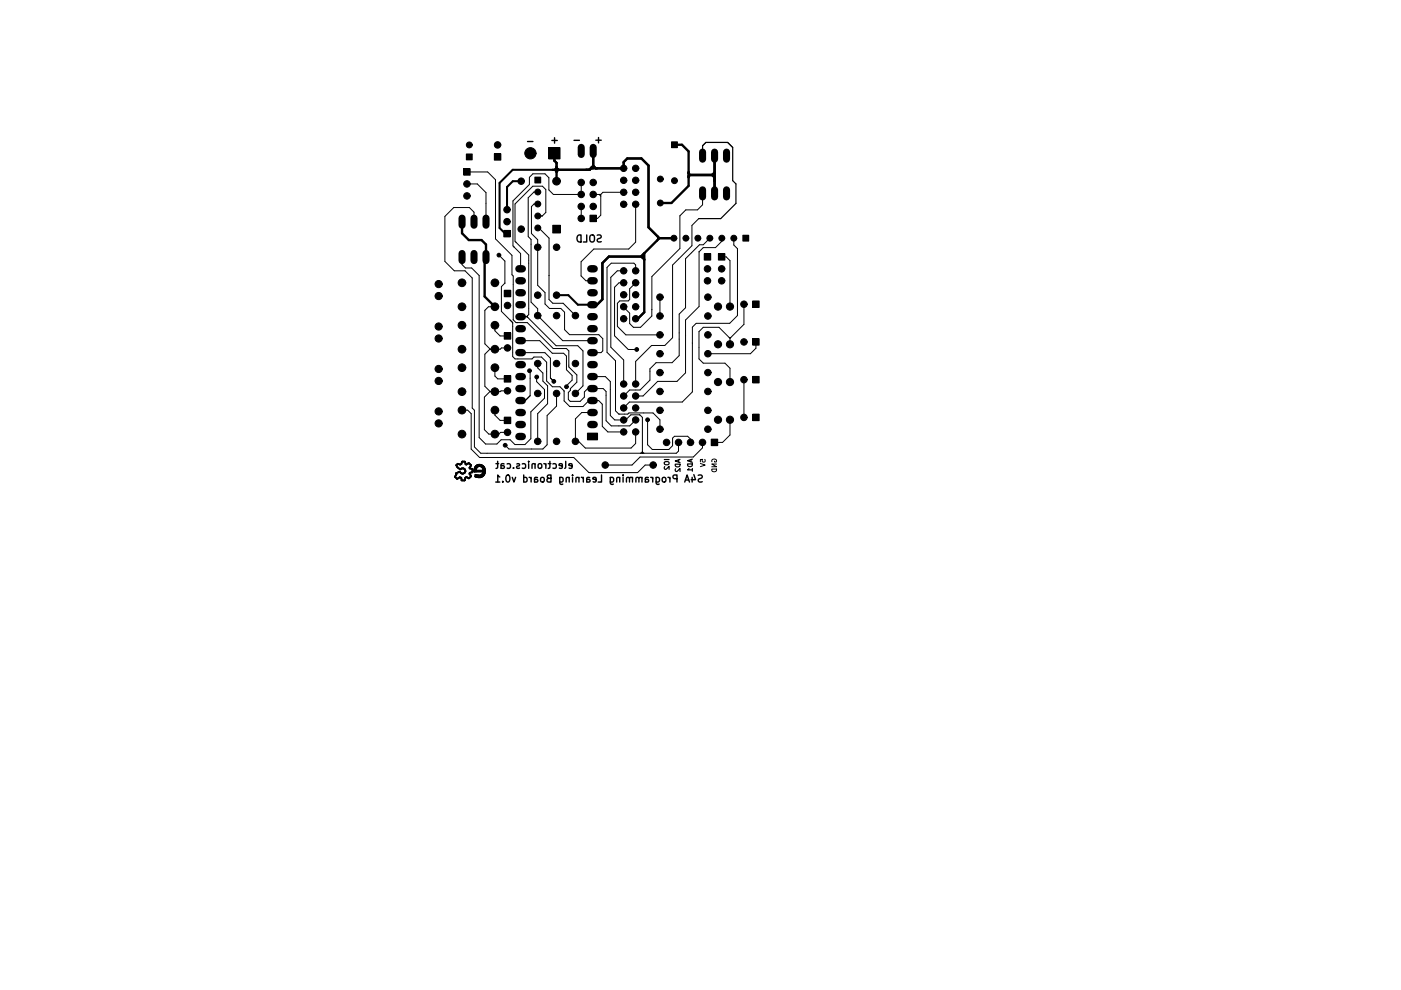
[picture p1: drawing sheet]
<svg xmlns="http://www.w3.org/2000/svg" width="297mm" height="210mm" viewBox="0 0 297 210" stroke-linecap="round" stroke-linejoin="round" font-family="sans-serif">
<g fill="none" stroke="#000" stroke-width=".3">
<path d="M111.8 30h1.2M117 29.8h1.1M117.6 29.2v1.2M121.7 29.8h1.1M126.3 29.7h1.2M126.9 29.2v1.1M122.5 50l.7-.2v1.5a.78 .78 0 0 1-.8-.4 .78 .78 0 0 1 .1-.9zM124.4 49.8v1.5h-.7M125.3 49.9l.1-.1a.5 .5 0 0 1 .6 .5v.5a.5 .5 0 0 1-.5 .5 .5 .5 0 0 1-.5-.5v-.5zM126.6 49.9l.6-.1 .2 .2v.4l-.6 .3-.2 .3 .3 .3 .6-.1M105.2 98.3h.5M105.5 97.8v1.3l-.3 .2"/>
<path d="M106.2 98.7h.5l.2 .2-.2 .4-.5-.1M106.9 98.4h-.6l-.1 .9M107.5 98.4l.4-.1 .3 .3-.1 .6h-.6M108.9 99.2v.1M109.6 98.4l.3-.1 .3 .2-.1 .2-.5 .2v.3h.6M110.7 98.4l.5-.1 .2 .3-.1 .6h-.6M112.1 97.8v.2M112.1 98.3v1M113.4 98.5l-.2-.2-.3 .1-.1 .9M113.4 98.3v1M114.2 98.5l.2-.2 .4 .2 .1 .5-.2 .2-.3 .1-.2-.1zM115.3 98.3l.4 .3"/>
<path d="M115.7 98.3v1M116.2 98.3h.6M116.6 97.8v1.3l-.4 .2M117.2 98.4l.5-.1 .2 .3-.1 .6h-.6M119.2 98.8l-.7-.1 .1-.3 .4-.1 .2 .2v.7h-.6M119.9 97.8v1.3l-.2 .2M121.3 98.8l-.7-.1 .1-.3 .4-.1 .2 .2-.1 .7h-.5M105.1 102.2h.9M106 101.1l-.5-.4v1.5M106.6 102.1v.1M107.5 100.8l.1-.1a.8 .8 0 0 1 .5 .8 .8 .8 0 0 1-.5 .7 1 1 0 0 1-.1-1.4zM108.6 101.2l.4 1 .3-1"/>
<path d="M111 101.3l.5-.1 .3 .3-.2 .6h-.6M111 100.7v1.5M112.2 101.2l.4 .3M112.6 101.2v1M113.3 101.6h.5l.2 .3-.2 .3-.5-.1M114 101.3h-.6l-.1 .9M114.7 101.3l.2-.1 .4 .1 .1 .6-.1 .2-.4 .1-.2-.1zM116.3 101.4l-.3 .3v.4l.2 .1h.6v-1.5l-.7 .1-.1 .3 .2 .2 .6 .1M118.7 101.2v1.2l.3 .3 .3-.1M118.7 101.3l.4-.1 .3 .3-.2 .6h-.5M120.7 101.3l-.2-.1-.4 .1-.1 .9M120.7 101.2v1"/>
<path d="M121.4 100.7v.1M121.4 101.2v1M122.8 101.3l-.3-.1-.3 .1-.1 .9M122.8 101.2v1M123.2 101.2l.5 .3M123.7 101.2v1M124.4 101.6h.5l.2 .3-.2 .3-.5-.1M125 101.3h-.5l-.1 .9M126.4 101.7l-.7-.1 .1-.3 .4-.1 .2 .2-.1 .7h-.5M127.5 100.7v1.5h-.7M129.4 101.2v1.2l.3 .3 .3-.1M129.4 101.3l.4-.1 .3 .3-.1 .6h-.6"/>
<path d="M131.4 101.3l-.2-.1-.4 .1v.9M131.4 101.2v1M132.1 100.7v.1M132.1 101.2v1M133.5 101.4l-.3-.2-.3 .1-.1 .9M134.1 101.3l-.2-.1-.4 .1v.9M134.1 101.2v1M135.5 101.4l-.2-.2-.4 .1-.1 .9M136.1 101.3l-.2-.1-.4 .1v.9M136.1 101.2v1M136.8 101.6h.5l.2 .3-.2 .3-.5-.1M137.5 101.3h-.6l-.1 .9"/>
<path d="M138 101.2l.4 .3M138.4 101.2v1M139.1 101.2v1.2l.3 .3 .4-.1M139.1 101.3l.4-.1 .3 .3-.1 .6h-.6M140.5 101.3l.2-.1 .4 .1 .1 .6-.2 .2-.3 .1-.2-.1zM141.6 101.2l.4 .3M142 101.2v1M143.5 101.5l-.7-.1-.1-.2 .1-.4 .7-.1v1.5M145.2 102.2l.5-1.5 .5 1.5M145.3 101.8h.7M146.7 101.2v1M147.1 100.6l.4 1.1h-1"/>
<path d="M148 100.8l.6-.1 .3 .3-.1 .3-.7 .3v.5l.2 .1 .6-.1"/>
</g>
<g fill="none" stroke="#000" stroke-width=".25">
<path d="M149 33v-2.1l.7-.7h4.6l1 1.1v7l.7 .7v4.1l-3.2 3.3h-4.6M140.8 97.4h1.1M140.9 98.9l-.1 .4 .3 .2 .8-.6v.6M141 97.9h.7l.1 .5-.3 .1h-.5l-.2-.2zM143.2 98.4h1a.51 .51 0 0 1-.5 .6 .51 .51 0 0 1-.5-.6zM143.3 99.4l-.1 .4 .3 .2 .7-.7v.7M143.9 97.5v.5M144.2 97.4l-1 .3 1 .4M145.8 98.4h1a.51 .51 0 0 1-.5 .6 .51 .51 0 0 1-.5-.6zM146.1 99.3l-.3 .3h1M146.5 97.4v.5M146.8 97.3l-1 .4 1 .3"/>
<path d="M146.8 99.3v.6"/>
</g>
<g fill="none" stroke="#000" stroke-width=".21">
<path d="M98.3 35.8h1.4v1.3h-1.4zM98.9 32.6h1.2v1.3h-1.2zM99 36.5h4.4l1.7 1.6v12.5l3.4 3.5v4.2l.3 .2v9.3M99 39h2.2l1.8 1.8v6.2M104.8 32.6h1.4v1.4h-1.4zM113.4 37.5h1.2v1.3h-1.2zM116.3 31.3h2.4v2.4h-2.4zM118 36.4v.1M123.2 38.7v2.5h-5.9l-.9-.9v-2.6l-.9-.8h-2.5l-.8 .7v1.5l-3.4 3.5v9.5l1.6 1.7v3.2M125.8 35.2l.1 .1-.3 .1zM142.4 30.1h1.2v1.2h-1.2zM146.1 37.2l-.1 .2"/>
<path d="M146.2 36.9l-.1 .3M146.3 37.1l-.3-.3 .1 .4M149 30.9l.7-.7h4.6l1 1.1M98 54.5v1.6l.7 .7h1.3l1.6 1.6v34.4l1.4 1.3h2.3l1-.9h1.9l1 1.1h2.1l1.2-1.3v-5.7l2.9-2.9v-1.8l-1.6-1.7v-1M100.5 47v-2l-1-1h-3.3l-1.9 1.9v9.5l2 2h2.3l1.5 1.5v27.6l.5 .5v7.8l1.3 1.3h41.5l.5-.5v-1.8M102.8 54.5h.2M105.8 54.1l1.2 1.3v4.6M106.8 48.9h1.4v1.3h-1.4zM109 52.4h.1M109.4 51.4h.1M114 43.3h-.8l-.5 .5v5.7l1.3 1.3v9.7l1.6 1.5v2.5l.9 .9h2.4l.8 .8v3.7l1.1 1.1h6.2l.8 .8v2.6l-.4 .4h-1.8M114 40.7h-.8l-1.2 1.2v8.3l.6 .6v13.3l1.4 1.4v1.4l5.3 5.3h6.3"/>
<path d="M114 45.8h1l.7-.8v-4.8l-.7-.7h-2l-3.8 3.8v7.9l2.9 2.9v12.6l-.5 .4M114 48.3h.2l2.2 2.2v13l.8 .8h2.2l2.6 2.6M116.4 58.4h.1M117.2 47.8h1.6v1.6h-1.6zM123.2 43.8v2.5M125.1 45.6h1.4v1.4h-1.4zM125.8 41.2h1.6M127 41.2l.4 .4M127.4 41.2v4.4l-.7 .7h-.9M132.2 57.4h-1.3l-1.4 1.4v14.8l2.7 2.7v5.1M132.2 60h-1l-.9 .9v10.3l2.9 2.9h1.8M132.2 40.8h-4.4l-.4 .4"/>
<path d="M134.8 43.3v8l-1.5 1.5h-7.4l-2.7 2.7v3l1 1h1.4M134.8 57.4v-1.2l-.4-.4h-4.8l-.9 .9v18l1.8 1.8v10.6l.7 .7h1.9l.2-.2h5.2l1.4 1.4v2M134.8 60l-1.3 1.2v2.3l-.3 .3h-1.8l-.5 .5v4.9l1.8 1.8h7.2M136 54.3v.2M139.4 50.1v1M139.8 50.5l-3.9 3.9 .7 .7M148.2 46.4l-1.5 1.4v4.3l-4.1 4.1v15.4l-1.7 1.7h-2.7l-3.4 3.3v4.8M149 41v2.4l-1.1 1.1h-2.5l-1.3 1.3v6.9l-5.9 5.9v8.4l-2.4 2.4h-1.5l-.8-.8v-2.2l-1.3-1.4M149.3 53.8h1.4v1.3h-1.4zM150.5 50.5l-1.4 1.4h-.8l-2.9 2.9v10.5l-1.4 1.3v8.8l-1.5 1.5h-3.4l-1.3 1.3v2.4l-2.1 2.1h-2.2l-1.3 1.3M152.3 53.8h1.4v1.3h-1.4zM153 54.5h1l.8 .8v9.7"/>
<path d="M153 50.5v.7l-1.3 1.3h-2.6l-.9 .9v11.6l-2.8 2.9v11.2l-1.9 1.8h-4.1l-3.1 3.1h-1.5M155.6 50.5v1.4l.8 .8v14.2l-1.7 1.7h-7.1l-.8 .8v13.7l-2.2 2.1h-11.1l-1.3 1.3M157.5 49.9h1.2v1.2h-1.2zM104.9 65h-1.3l-.8 .8v7.1l1.1 1.1M104.9 69v1.1l1.1 1.1h1.6M104.9 78v1.7l.6 .6h2.1M106.9 79.6h1.4v1.4h-1.4zM106.9 70.5h1.4v1.4h-1.4zM106.9 61.5h1.4v1.4h-1.4zM107.1 60l-.8 .8v5.2l2.4 2.4v7.2l.5 .5h3.6l.4-.4h1.6l1.1 1.1v4l1.2 1.2h1.6l.9 .9v2.1l1.2 1.2h2.8l1.3-1.3h2l.8 .8v4.7l1.2 1.2h3.3M107.6 73.8h-1.3l-.2 .2h-2.2l-1.1 1.1v6.8l1.1 1.1M108.2 67.9h.1"/>
<path d="M108.8 67.8h.1M108.8 67.8l.6 .6h2.4l5.5 5.5h2.8l.5 .5v3.4l1.7 1.7v1.5l-1.4 1.4v.4l-.4 .4v1.5l.4 .4h2.1l.9-.9v-1.1l.7-.7h3.3l.6 .6v6.2l1.1 1.1h3.9l1.3-1.3M110.4 74.8h5.1l1.2 1.1v4.2l.7 .8M110.4 72.2h4l2.7 2.7h2.4l.6 .6v2.9l1.2 1.2v1l-1.2 1.2v.2M110.4 67.1h1.4l.1 .2M111.8 67v.2l6.1 6.1h4.6l1.1 1.1v7.4l-1.6 1.6M112.3 78.6l.1 .1v5.2l-1 1h-1M114 77.1v.9l1.1 1.1v1.7l1 1M125.6 79.8h2.8l1 1.1v7.2l.9 .9h2.4l1-1h2l.5 .5v7.6M134.8 67.6h.4M138.2 65.7h.1M139.9 63v4"/>
<path d="M154.6 71.6l-2.2-2.2h-3.3l-.9 .9v5.8l.9 .9h4.6l1.1 1.1v2.9M154.6 71.6h.3M154.6 71.6l.2 .1M154.8 71.7v1.3M157.7 64.5v4.3l-2.9 2.9M159.6 79.8h1.4v1.4h-1.4zM159.6 63.8h1.4v1.4h-1.4zM159.6 71.8h1.4v1.4h-1.4zM160.3 72.5v1.3l-1.2 1.2h-9M97.9 87h1.3l.7 .7v7.5l1.8 1.8h20l3.2 3.2h10.3l1.6-1.6h1.7M104.9 87v1l1.1 1.1h1.6M106.9 88.4h1.4v1.4h-1.4z"/>
<path d="M107.6 82.9l-3.7 .1-1.2 1.2v6.9l.9 .9h2.2M107.6 91.7h-1.5l-.3 .3M116.1 81.8h.1M116.1 81.8v3.8l-2.1 2.1v5.9M118 83.4v2.7l-2 2v6.2l-.9 .9h-7.2l-.8-.8M124.6 91.8h2.1v1.5h-2.1zM125.6 87.5h-2.3l-1.3 1.3v4.8h.7M130.5 82.6h.1M134.8 91.6v2.4l-1 1h-9.7l-1.4-1.4M135.9 96.1l.3-.3 .3 .3M137.3 89v5.3l1 1h3.5l.8-.8v-1.6l.4-.4h2.8l.6 .6v.7M148.5 98.3l1 .3-1 .3"/>
<path d="M148.9 93.8v1.2l-1.9 1.9h-11.3l-1.7 1.7h-5.7M149.4 97.4v.5h-.5l.1-.5h-.5v.5M150.8 93.1h1.4v1.4h-1.4zM150.9 99.5h1a.51 .51 0 0 1-.5 .5 .51 .51 0 0 1-.5-.5zM151.5 97.8v.2h.3a.46 .46 0 0 0-.4-.7 .46 .46 0 0 0-.4 .6M151.9 98.4h-1l1 .6h-1M154.8 89v3.2l-1.6 1.6h-1.7M157.7 80.5v8M159.6 87.8h1.4v1.4h-1.4z"/>
<circle cx="99" cy="39" r=".69"/>
<circle cx="99.5" cy="30.7" r=".62"/>
<circle cx="105.5" cy="30.7" r=".69"/>
<circle cx="110.5" cy="38.4" r=".69"/>
<circle cx="112.5" cy="32.5" r="1.2"/>
<circle cx="118" cy="38.4" r=".81"/>
<circle cx="123.2" cy="38.7" r=".69"/>
<circle cx="125.8" cy="38.7" r=".69"/>
<circle cx="132.2" cy="35.7" r=".68"/>
<circle cx="132.2" cy="38.2" r=".68"/>
<circle cx="134.8" cy="35.7" r=".68"/>
<circle cx="134.8" cy="38.2" r=".68"/>
<circle cx="140" cy="38" r=".62"/>
<circle cx="143" cy="38.3" r=".62"/>
<circle cx="97.9" cy="60" r=".81"/>
<circle cx="99" cy="41.5" r=".69"/>
<circle cx="104.9" cy="60" r=".81"/>
<circle cx="105.8" cy="54.1" r=".4"/>
<circle cx="107.5" cy="47" r=".69"/>
<circle cx="107.5" cy="44.5" r=".69"/>
<circle cx="110.5" cy="48.6" r=".69"/>
<circle cx="114" cy="52.4" r=".69"/>
<circle cx="114" cy="45.8" r=".62"/>
<circle cx="114" cy="48.3" r=".62"/>
<circle cx="114" cy="40.7" r=".62"/>
<circle cx="114" cy="43.3" r=".62"/>
<circle cx="118" cy="52.4" r=".69"/>
<circle cx="123.2" cy="46.3" r=".69"/>
<circle cx="123.2" cy="43.8" r=".69"/>
<circle cx="123.2" cy="41.2" r=".69"/>
<circle cx="125.8" cy="43.8" r=".69"/>
<circle cx="125.8" cy="41.2" r=".69"/>
<circle cx="132.2" cy="43.3" r=".68"/>
<circle cx="132.2" cy="57.4" r=".68"/>
<circle cx="132.2" cy="60" r=".68"/>
<circle cx="132.2" cy="40.8" r=".68"/>
<circle cx="134.8" cy="43.3" r=".68"/>
<circle cx="134.8" cy="57.4" r=".68"/>
<circle cx="134.8" cy="60" r=".68"/>
<circle cx="134.8" cy="40.8" r=".68"/>
<circle cx="140" cy="43" r=".62"/>
<circle cx="142.9" cy="50.5" r=".62"/>
<circle cx="145.4" cy="50.5" r=".62"/>
<circle cx="148" cy="50.5" r=".62"/>
<circle cx="150" cy="57" r=".69"/>
<circle cx="150" cy="59.5" r=".69"/>
<circle cx="150.5" cy="50.5" r=".62"/>
<circle cx="153" cy="57" r=".69"/>
<circle cx="153" cy="59.5" r=".69"/>
<circle cx="153" cy="50.5" r=".62"/>
<circle cx="155.6" cy="50.5" r=".62"/>
<circle cx="93" cy="71.8" r=".76"/>
<circle cx="93" cy="69.2" r=".76"/>
<circle cx="93" cy="62.8" r=".76"/>
<circle cx="93" cy="60.2" r=".76"/>
<circle cx="93" cy="78.2" r=".76"/>
<circle cx="97.9" cy="74" r=".81"/>
<circle cx="97.9" cy="69" r=".81"/>
<circle cx="97.9" cy="65" r=".81"/>
<circle cx="97.9" cy="78" r=".81"/>
<circle cx="104.9" cy="74" r=".81"/>
<circle cx="104.9" cy="69" r=".81"/>
<circle cx="104.9" cy="65" r=".81"/>
<circle cx="104.9" cy="78" r=".81"/>
<circle cx="107.6" cy="73.8" r=".69"/>
<circle cx="107.6" cy="64.8" r=".69"/>
<circle cx="112.3" cy="78.6" r=".39"/>
<circle cx="113.8" cy="79.9" r=".39"/>
<circle cx="114" cy="66.9" r=".69"/>
<circle cx="114" cy="77.1" r=".69"/>
<circle cx="114" cy="62.6" r=".69"/>
<circle cx="118" cy="66.9" r=".69"/>
<circle cx="118" cy="77.1" r=".69"/>
<circle cx="118" cy="62.6" r=".69"/>
<circle cx="122" cy="66.9" r=".69"/>
<circle cx="122" cy="77.1" r=".69"/>
<circle cx="132.2" cy="62.5" r=".68"/>
<circle cx="132.2" cy="65" r=".68"/>
<circle cx="132.2" cy="67.6" r=".68"/>
<circle cx="134.8" cy="67.6" r=".68"/>
<circle cx="134.8" cy="62.5" r=".68"/>
<circle cx="134.8" cy="65" r=".68"/>
<circle cx="135" cy="74.1" r=".4"/>
<circle cx="139.9" cy="79" r=".69"/>
<circle cx="139.9" cy="63" r=".69"/>
<circle cx="139.9" cy="67" r=".69"/>
<circle cx="139.9" cy="71" r=".69"/>
<circle cx="139.9" cy="75" r=".69"/>
<circle cx="150.1" cy="79" r=".69"/>
<circle cx="150.1" cy="63" r=".69"/>
<circle cx="150.1" cy="67" r=".69"/>
<circle cx="150.1" cy="71" r=".69"/>
<circle cx="150.1" cy="75" r=".69"/>
<circle cx="152.2" cy="73" r=".76"/>
<circle cx="152.2" cy="65" r=".76"/>
<circle cx="154.8" cy="73" r=".76"/>
<circle cx="154.8" cy="65" r=".76"/>
<circle cx="157.7" cy="72.5" r=".69"/>
<circle cx="157.7" cy="64.5" r=".69"/>
<circle cx="93" cy="80.8" r=".76"/>
<circle cx="93" cy="87.2" r=".76"/>
<circle cx="93" cy="89.8" r=".76"/>
<circle cx="97.9" cy="87" r=".81"/>
<circle cx="97.9" cy="92" r=".81"/>
<circle cx="97.9" cy="83" r=".81"/>
<circle cx="104.9" cy="87" r=".81"/>
<circle cx="104.9" cy="92" r=".81"/>
<circle cx="104.9" cy="83" r=".81"/>
<circle cx="107.1" cy="94.4" r=".4"/>
<circle cx="107.6" cy="91.7" r=".69"/>
<circle cx="107.6" cy="82.9" r=".69"/>
<circle cx="114" cy="83.4" r=".69"/>
<circle cx="114" cy="93.6" r=".69"/>
<circle cx="117.4" cy="80.9" r=".4"/>
<circle cx="118" cy="93.6" r=".69"/>
<circle cx="118" cy="83.4" r=".69"/>
<circle cx="120.1" cy="82" r=".4"/>
<circle cx="122" cy="83.4" r=".69"/>
<circle cx="122" cy="93.6" r=".69"/>
<circle cx="128.3" cy="98.6" r=".69"/>
<circle cx="132.2" cy="84" r=".68"/>
<circle cx="132.2" cy="81.4" r=".68"/>
<circle cx="132.2" cy="86.5" r=".68"/>
<circle cx="132.2" cy="89" r=".68"/>
<circle cx="132.2" cy="91.6" r=".68"/>
<circle cx="134.8" cy="81.4" r=".68"/>
<circle cx="134.8" cy="84" r=".68"/>
<circle cx="134.8" cy="89" r=".68"/>
<circle cx="134.8" cy="91.6" r=".68"/>
<circle cx="134.8" cy="86.5" r=".68"/>
<circle cx="137.3" cy="89" r=".4"/>
<circle cx="138.5" cy="98.6" r=".69"/>
<circle cx="139.9" cy="91" r=".69"/>
<circle cx="139.9" cy="87" r=".69"/>
<circle cx="139.9" cy="83" r=".69"/>
<circle cx="141.3" cy="93.8" r=".69"/>
<circle cx="143.9" cy="93.8" r=".69"/>
<circle cx="146.4" cy="93.8" r=".69"/>
<circle cx="148.9" cy="93.8" r=".69"/>
<circle cx="150.1" cy="91" r=".69"/>
<circle cx="150.1" cy="87" r=".69"/>
<circle cx="150.1" cy="83" r=".69"/>
<circle cx="152.2" cy="89" r=".76"/>
<circle cx="152.2" cy="81" r=".76"/>
<circle cx="154.8" cy="89" r=".76"/>
<circle cx="154.8" cy="81" r=".76"/>
<circle cx="157.7" cy="80.5" r=".69"/>
<circle cx="157.7" cy="88.5" r=".69"/>
</g>
<path d="M98.6 97.9h.1M98.6 97.9h-.6l-.2 .5-.2 .1-.6-.2-.3 .3 .3 .5 .6 .4a.6 .6 0 0 1 .9-.1 .6 .6 0 0 1-.1 .9 .6 .6 0 0 1-.9-.3l-.8 .3M98.6 97.9l.1 .5 .2 .1 .4-.3 .6 .4-.4 .6 .6 .2 .1 .6-.6 .3-.1 .2 .4 .5-.5 .4-.5-.3-.2 .2-.2 .6h-.7M100.6 99.8v.2h.3M100.6 99.8a1.14 1.14 0 0 1 1.2-1.3 1.14 1.14 0 0 1 1 1.5 1.33 1.33 0 0 1-2 1v-.3a1.02 1.02 0 0 0 1.7-.5 1.02 1.02 0 0 0-1.1-1.3l-.5 .5v.6M100.6 99.8l2.2 .1-1.9 .1M96.6 100.4l.2 .2-.4 .5 .5 .4 .6-.3 .3 .1 .1 .5" fill="none" stroke="#000" stroke-width=".38"/>
<g fill="#000">
<path d="M98.3 35.8h1.4v1.3h-1.4zM98.9 32.6h1.2v1.3h-1.2zM104.8 32.6h1.4v1.4h-1.4zM113.4 37.5h1.2v1.3h-1.2zM116.3 31.3h2.4v2.4h-2.4zM142.4 30.1h1.2v1.2h-1.2zM106.8 48.9h1.4v1.3h-1.4zM117.2 47.8h1.6v1.6h-1.6zM125.1 45.6h1.4v1.4h-1.4zM149.3 53.8h1.4v1.3h-1.4zM152.3 53.8h1.4v1.3h-1.4zM157.5 49.9h1.2v1.2h-1.2z"/>
<path d="M106.9 79.6h1.4v1.4h-1.4zM106.9 70.5h1.4v1.4h-1.4zM106.9 61.5h1.4v1.4h-1.4zM159.6 79.8h1.4v1.4h-1.4zM159.6 63.8h1.4v1.4h-1.4zM159.6 71.8h1.4v1.4h-1.4zM106.9 88.4h1.4v1.4h-1.4zM124.6 91.8h2.1v1.5h-2.1zM150.8 93.1h1.4v1.4h-1.4zM159.6 87.8h1.4v1.4h-1.4z"/>
<circle cx="99" cy="39" r=".69"/>
<circle cx="99.5" cy="30.7" r=".62"/>
<circle cx="105.5" cy="30.7" r=".69"/>
<circle cx="110.5" cy="38.4" r=".69"/>
<circle cx="112.5" cy="32.5" r="1.2"/>
<circle cx="118" cy="38.4" r=".81"/>
<circle cx="123.2" cy="38.7" r=".69"/>
<circle cx="125.8" cy="38.7" r=".69"/>
<circle cx="132.2" cy="35.7" r=".68"/>
<circle cx="132.2" cy="38.2" r=".68"/>
<circle cx="134.8" cy="35.7" r=".68"/>
<circle cx="134.8" cy="38.2" r=".68"/>
<circle cx="140" cy="38" r=".62"/>
<circle cx="143" cy="38.3" r=".62"/>
<circle cx="97.9" cy="60" r=".81"/>
<circle cx="99" cy="41.5" r=".69"/>
<circle cx="104.9" cy="60" r=".81"/>
<circle cx="105.8" cy="54.1" r=".4"/>
<circle cx="107.5" cy="47" r=".69"/>
<circle cx="107.5" cy="44.5" r=".69"/>
<circle cx="110.5" cy="48.6" r=".69"/>
<circle cx="114" cy="52.4" r=".69"/>
<circle cx="114" cy="45.8" r=".62"/>
<circle cx="114" cy="48.3" r=".62"/>
<circle cx="114" cy="40.7" r=".62"/>
<circle cx="114" cy="43.3" r=".62"/>
<circle cx="118" cy="52.4" r=".69"/>
<circle cx="123.2" cy="46.3" r=".69"/>
<circle cx="123.2" cy="43.8" r=".69"/>
<circle cx="123.2" cy="41.2" r=".69"/>
<circle cx="125.8" cy="43.8" r=".69"/>
<circle cx="125.8" cy="41.2" r=".69"/>
<circle cx="132.2" cy="43.3" r=".68"/>
<circle cx="132.2" cy="57.4" r=".68"/>
<circle cx="132.2" cy="60" r=".68"/>
<circle cx="132.2" cy="40.8" r=".68"/>
<circle cx="134.8" cy="43.3" r=".68"/>
<circle cx="134.8" cy="57.4" r=".68"/>
<circle cx="134.8" cy="60" r=".68"/>
<circle cx="134.8" cy="40.8" r=".68"/>
<circle cx="140" cy="43" r=".62"/>
<circle cx="142.9" cy="50.5" r=".62"/>
<circle cx="145.4" cy="50.5" r=".62"/>
<circle cx="148" cy="50.5" r=".62"/>
<circle cx="150" cy="57" r=".69"/>
<circle cx="150" cy="59.5" r=".69"/>
<circle cx="150.5" cy="50.5" r=".62"/>
<circle cx="153" cy="57" r=".69"/>
<circle cx="153" cy="59.5" r=".69"/>
<circle cx="153" cy="50.5" r=".62"/>
<circle cx="155.6" cy="50.5" r=".62"/>
<circle cx="93" cy="71.8" r=".76"/>
<circle cx="93" cy="69.2" r=".76"/>
<circle cx="93" cy="62.8" r=".76"/>
<circle cx="93" cy="60.2" r=".76"/>
<circle cx="93" cy="78.2" r=".76"/>
<circle cx="97.9" cy="74" r=".81"/>
<circle cx="97.9" cy="69" r=".81"/>
<circle cx="97.9" cy="65" r=".81"/>
<circle cx="97.9" cy="78" r=".81"/>
<circle cx="104.9" cy="74" r=".81"/>
<circle cx="104.9" cy="69" r=".81"/>
<circle cx="104.9" cy="65" r=".81"/>
<circle cx="104.9" cy="78" r=".81"/>
<circle cx="107.6" cy="73.8" r=".69"/>
<circle cx="107.6" cy="64.8" r=".69"/>
<circle cx="112.3" cy="78.6" r=".39"/>
<circle cx="113.8" cy="79.9" r=".39"/>
<circle cx="114" cy="66.9" r=".69"/>
<circle cx="114" cy="77.1" r=".69"/>
<circle cx="114" cy="62.6" r=".69"/>
<circle cx="118" cy="66.9" r=".69"/>
<circle cx="118" cy="77.1" r=".69"/>
<circle cx="118" cy="62.6" r=".69"/>
<circle cx="122" cy="66.9" r=".69"/>
<circle cx="122" cy="77.1" r=".69"/>
<circle cx="132.2" cy="62.5" r=".68"/>
<circle cx="132.2" cy="65" r=".68"/>
<circle cx="132.2" cy="67.6" r=".68"/>
<circle cx="134.8" cy="67.6" r=".68"/>
<circle cx="134.8" cy="62.5" r=".68"/>
<circle cx="134.8" cy="65" r=".68"/>
<circle cx="135" cy="74.1" r=".4"/>
<circle cx="139.9" cy="79" r=".69"/>
<circle cx="139.9" cy="63" r=".69"/>
<circle cx="139.9" cy="67" r=".69"/>
<circle cx="139.9" cy="71" r=".69"/>
<circle cx="139.9" cy="75" r=".69"/>
<circle cx="150.1" cy="79" r=".69"/>
<circle cx="150.1" cy="63" r=".69"/>
<circle cx="150.1" cy="67" r=".69"/>
<circle cx="150.1" cy="71" r=".69"/>
<circle cx="150.1" cy="75" r=".69"/>
<circle cx="152.2" cy="73" r=".76"/>
<circle cx="152.2" cy="65" r=".76"/>
<circle cx="154.8" cy="73" r=".76"/>
<circle cx="154.8" cy="65" r=".76"/>
<circle cx="157.7" cy="72.5" r=".69"/>
<circle cx="157.7" cy="64.5" r=".69"/>
<circle cx="93" cy="80.8" r=".76"/>
<circle cx="93" cy="87.2" r=".76"/>
<circle cx="93" cy="89.8" r=".76"/>
<circle cx="97.9" cy="87" r=".81"/>
<circle cx="97.9" cy="92" r=".81"/>
<circle cx="97.9" cy="83" r=".81"/>
<circle cx="104.9" cy="87" r=".81"/>
<circle cx="104.9" cy="92" r=".81"/>
<circle cx="104.9" cy="83" r=".81"/>
<circle cx="107.1" cy="94.4" r=".4"/>
<circle cx="107.6" cy="91.7" r=".69"/>
<circle cx="107.6" cy="82.9" r=".69"/>
<circle cx="114" cy="83.4" r=".69"/>
<circle cx="114" cy="93.6" r=".69"/>
<circle cx="117.4" cy="80.9" r=".4"/>
<circle cx="118" cy="93.6" r=".69"/>
<circle cx="118" cy="83.4" r=".69"/>
<circle cx="120.1" cy="82" r=".4"/>
<circle cx="122" cy="83.4" r=".69"/>
<circle cx="122" cy="93.6" r=".69"/>
<circle cx="128.3" cy="98.6" r=".69"/>
<circle cx="132.2" cy="84" r=".68"/>
<circle cx="132.2" cy="81.4" r=".68"/>
<circle cx="132.2" cy="86.5" r=".68"/>
<circle cx="132.2" cy="89" r=".68"/>
<circle cx="132.2" cy="91.6" r=".68"/>
<circle cx="134.8" cy="81.4" r=".68"/>
<circle cx="134.8" cy="84" r=".68"/>
<circle cx="134.8" cy="89" r=".68"/>
<circle cx="134.8" cy="91.6" r=".68"/>
<circle cx="134.8" cy="86.5" r=".68"/>
<circle cx="137.3" cy="89" r=".4"/>
<circle cx="138.5" cy="98.6" r=".69"/>
<circle cx="139.9" cy="91" r=".69"/>
<circle cx="139.9" cy="87" r=".69"/>
<circle cx="139.9" cy="83" r=".69"/>
<circle cx="141.3" cy="93.8" r=".69"/>
<circle cx="143.9" cy="93.8" r=".69"/>
<circle cx="146.4" cy="93.8" r=".69"/>
<circle cx="148.9" cy="93.8" r=".69"/>
<circle cx="150.1" cy="91" r=".69"/>
<circle cx="150.1" cy="87" r=".69"/>
<circle cx="150.1" cy="83" r=".69"/>
<circle cx="152.2" cy="89" r=".76"/>
<circle cx="152.2" cy="81" r=".76"/>
<circle cx="154.8" cy="89" r=".76"/>
<circle cx="154.8" cy="81" r=".76"/>
<circle cx="157.7" cy="80.5" r=".69"/>
<circle cx="157.7" cy="88.5" r=".69"/>
</g>
<g fill="none" stroke="#000" stroke-width="1.5">
<path d="M123.2 31.2v1.6M125.8 31.2v1.6M149 32.2v1.6M151.5 32.2v1.6M154 32.2v1.6M98 46.2v1.6M98 53.7v1.6M100.5 46.2v1.6M100.5 53.7v1.6M103 46.2v1.6M103 53.7v1.6M149 40.2v1.6"/>
<path d="M151.5 40.2v1.6M154 40.2v1.6"/>
</g>
<g fill="none" stroke="#000" stroke-width="1.6">
<path d="M110 59.5h.7M110 57h.7M125.3 59.5h.7M125.3 57h.7M110 79.8h.7M110 77.3h.7M110 74.8h.7M110 72.2h.7M110 69.7h.7M110 67.1h.7M110 64.6h.7M110 62.1h.7"/>
<path d="M125.3 79.8h.7M125.3 77.3h.7M125.3 74.8h.7M125.3 72.2h.7M125.3 69.7h.7M125.3 67.1h.7M125.3 64.6h.7M125.3 62.1h.7M110 90h.7M110 87.5h.7M110 84.9h.7M110 82.4h.7"/>
<path d="M110 92.5h.7M125.3 90h.7M125.3 87.5h.7M125.3 84.9h.7M125.3 82.4h.7"/>
</g>
<path d="M110.5 38.4h-1.8l-1.2 1.2v4.9M117.5 32.5v1.6l.5 .4v1.1M118 36h-9.3l-2.8 2.8v9.5l1.2 1.2h.4M118 35.6l-.4 .4 .4 .4M125.8 35.2l.5 .5h5.9v-1.3l.8-.8h3l1.5 1.5v13.1l2.3 2.3h3.1M125.8 32v3.2M125.8 35.2l-.9 .8h-6.5l-.4-.4M136.3 54.4h-7.2l-1.4 1.4v7.7l-1.1 1.1h-4.1l-2-2h-2.5M136.6 66.2l-1.4 1.4h-.4" fill="none" stroke="#000" stroke-width=".43"/>
<g fill="none" stroke="#000" stroke-width=".5">
<path d="M117.5 32.5v1.6l.5 .4v3.9M118 35.6l.4 .4-.4 .4M125.3 35.7h6.9v-1.3l.8-.8h3l1.5 1.5v13.1l2.3 2.3M125.5 35.5l.2 .2M125.5 35.5l-.6 .5M125.6 35.4l-.6 .6h-7M125.8 35.2l-.3 .3M125.8 32v3.2M125.8 35.2l.5 .5M125.9 35.3l-.4 .2M143 30.7h1.6l1.4 1.4v7.3l-3.6 3.6h-2.4M146 36.8l.3 .3-.3 .3"/>
<path d="M98 47v2.5l1.4 1.4h2.7l.9 .9v2.7M102.8 54.5v8.4l2.1 2.1M135.9 54.4h-6.8l-1.4 1.4v7.7l-1.1 1.1h-1M136.3 54v.7M136.6 53.7v12.5l-1.4 1.4M139.8 50.5l-3.8 3.8 .6 .7M139.8 50.5h3.1"/>
</g>
<path d="M146.3 37.1h4.7M151 37.1l.5 .5M151.5 33v8M151.5 36.6l-.5 .5" fill="none" stroke="#000" stroke-width=".6"/>
</svg>
